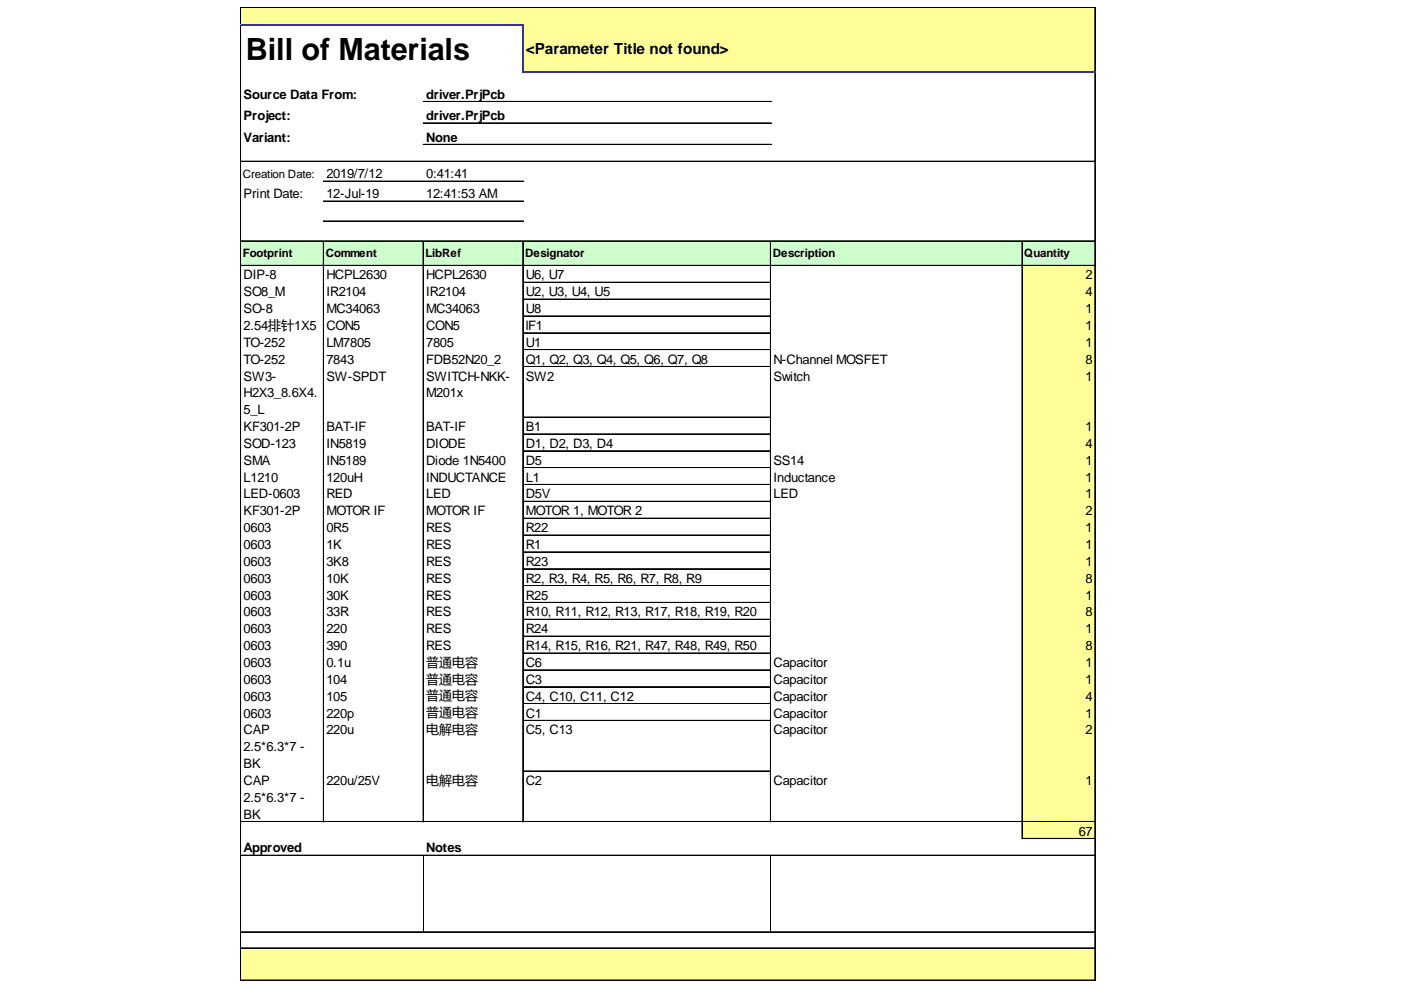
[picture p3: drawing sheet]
<svg xmlns="http://www.w3.org/2000/svg" width="297mm" height="210mm" viewBox="0 0 297 210" stroke-linecap="round" stroke-linejoin="round" font-family="sans-serif">
<defs><g id="words">
<text font-size="6.5" x="52.1" y="12.8">Bill of Materials</text>
<text font-size="3.2" x="111.5" y="11.4">&lt;Parameter Title not found&gt;</text>
<g font-size="2.8">
<text x="51.7" y="20.9">Source Data From:</text>
<text x="90.3" y="20.9">driver.PrjPcb</text>
<text x="51.7" y="25.5">Project:</text>
<text x="90.3" y="25.5">driver.PrjPcb</text>
<text x="51.7" y="30">Variant:</text>
<text x="90.3" y="30">None</text>
<text x="69.2" y="37.8">2019/7/12</text>
<text x="90.3" y="37.8">0:41:41</text>
<text x="51.7" y="42">Print Date:</text>
<text x="69.2" y="42">12-Jul-19</text>
<text x="90.3" y="42">12:41:53 AM</text>
<text x="51.7" y="59.2">DIP-8</text>
<text x="69.2" y="59.2">HCPL2630</text>
<text x="90.3" y="59.2">HCPL2630</text>
<text x="111.5" y="59.2">U6, U7</text>
<text x="230.2" y="59.2">2</text>
<text x="51.7" y="62.8">SO8_M</text>
<text x="69.2" y="62.8">IR2104</text>
<text x="90.3" y="62.8">IR2104</text>
<text x="111.5" y="62.8">U2, U3, U4, U5</text>
<text x="230.2" y="62.8">4</text>
<text x="51.7" y="66.4">SO-8</text>
<text x="51.7" y="70">2.54排针1X5</text>
<text x="69.2" y="66.4">MC34063</text>
<text x="69.2" y="70">CON5</text>
<text x="90.3" y="66.4">MC34063</text>
<text x="90.3" y="70">CON5</text>
<text x="111.5" y="66.4">U8</text>
<text x="111.5" y="70">lF1</text>
<text x="230.2" y="66.4">1</text>
<text x="230.2" y="70">1</text>
<text x="51.7" y="73.5">TO-252</text>
<text x="51.7" y="77.1">TO-252</text>
<text x="69.2" y="73.5">LM7805</text>
<text x="69.2" y="77.1">7843</text>
<text x="90.3" y="73.5">7805</text>
<text x="90.3" y="77.1">FDB52N20_2</text>
<text x="111.5" y="73.5">U1</text>
<text x="111.5" y="77.1">Q1, Q2, Q3, Q4, Q5, Q6, Q7, Q8</text>
<text x="164" y="77.1">N-Channel MOSFET</text>
<text x="230.2" y="73.5">1</text>
<text x="230.2" y="77.1">8</text>
<text x="51.7" y="80.7">SW3-</text>
<text x="69.2" y="80.7">SW-SPDT</text>
<text x="90.3" y="80.7">SWITCH-NKK-</text>
<text x="111.5" y="80.7">SW2</text>
<text x="164" y="80.7">Switch</text>
<text x="230.2" y="80.7">1</text>
<text x="51.7" y="84.3">H2X3_8.6X4.</text>
<text x="51.7" y="87.8">5_L</text>
<text x="90.3" y="84.3">M201x</text>
<text x="51.7" y="91.4">KF301-2P</text>
<text x="51.7" y="95">SOD-123</text>
<text x="69.2" y="91.4">BAT-IF</text>
<text x="69.2" y="95">IN5819</text>
<text x="90.3" y="91.4">BAT-IF</text>
<text x="90.3" y="95">DIODE</text>
<text x="111.5" y="91.4">B1</text>
<text x="111.5" y="95">D1, D2, D3, D4</text>
<text x="230.2" y="91.4">1</text>
<text x="230.2" y="95">4</text>
<text x="51.7" y="98.5">SMA</text>
<text x="69.2" y="98.5">IN5189</text>
<text x="90.3" y="98.5">Diode 1N5400</text>
<text x="111.5" y="98.5">D5</text>
<text x="164" y="98.5">SS14</text>
<text x="230.2" y="98.5">1</text>
<text x="51.7" y="102.1">L1210</text>
<text x="51.7" y="105.7">LED-0603</text>
<text x="69.2" y="102.1">120uH</text>
<text x="69.2" y="105.7">RED</text>
<text x="90.3" y="102.1">INDUCTANCE</text>
<text x="90.3" y="105.7">LED</text>
<text x="111.5" y="102.1">L1</text>
<text x="111.5" y="105.7">D5V</text>
<text x="164" y="102.1">Inductance</text>
<text x="164" y="105.7">LED</text>
<text x="230.2" y="102.1">1</text>
<text x="230.2" y="105.7">1</text>
<text x="51.7" y="109.3">KF301-2P</text>
<text x="51.7" y="112.8">0603</text>
<text x="69.2" y="109.3">MOTOR IF</text>
<text x="69.2" y="112.8">0R5</text>
<text x="90.3" y="109.3">MOTOR IF</text>
<text x="90.3" y="112.8">RES</text>
<text x="111.5" y="109.3">MOTOR 1, MOTOR 2</text>
<text x="111.5" y="112.8">R22</text>
<text x="230.2" y="109.3">2</text>
<text x="230.2" y="112.8">1</text>
<text x="51.7" y="116.4">0603</text>
<text x="51.7" y="120">0603</text>
<text x="69.2" y="116.4">1K</text>
<text x="69.2" y="120">3K8</text>
<text x="90.3" y="116.4">RES</text>
<text x="90.3" y="120">RES</text>
<text x="111.5" y="116.4">R1</text>
<text x="111.5" y="120">R23</text>
<text x="230.2" y="116.4">1</text>
<text x="230.2" y="120">1</text>
<text x="51.7" y="123.6">0603</text>
<text x="69.2" y="123.6">10K</text>
<text x="90.3" y="123.6">RES</text>
<text x="111.5" y="123.6">R2, R3, R4, R5, R6, R7, R8, R9</text>
<text x="230.2" y="123.6">8</text>
<text x="51.7" y="127.1">0603</text>
<text x="51.7" y="130.7">0603</text>
<text x="69.2" y="127.1">30K</text>
<text x="69.2" y="130.7">33R</text>
<text x="90.3" y="127.1">RES</text>
<text x="90.3" y="130.7">RES</text>
<text x="111.5" y="127.1">R25</text>
<text x="111.5" y="130.7">R10, R11, R12, R13, R17, R18, R19, R20</text>
<text x="230.2" y="127.1">1</text>
<text x="230.2" y="130.7">8</text>
<text x="51.7" y="134.3">0603</text>
<text x="51.7" y="137.8">0603</text>
<text x="69.2" y="134.3">220</text>
<text x="69.2" y="137.8">390</text>
<text x="90.3" y="134.3">RES</text>
<text x="90.3" y="137.8">RES</text>
<text x="111.5" y="134.3">R24</text>
<text x="111.5" y="137.8">R14, R15, R16, R21, R47, R48, R49, R50</text>
<text x="230.2" y="134.3">1</text>
<text x="230.2" y="137.8">8</text>
<text x="51.7" y="141.4">0603</text>
<text x="69.2" y="141.4">0.1u</text>
<text x="90.3" y="141.4">普通电容</text>
<text x="111.5" y="141.4">C6</text>
<text x="164" y="141.4">Capacitor</text>
<text x="230.2" y="141.4">1</text>
<text x="51.7" y="145">0603</text>
<text x="51.7" y="148.6">0603</text>
<text x="69.2" y="145">104</text>
<text x="69.2" y="148.6">105</text>
<text x="90.3" y="144.9">普通电容</text>
<text x="90.3" y="148.5">普通电容</text>
<text x="111.5" y="145">C3</text>
<text x="111.5" y="148.6">C4, C10, C11, C12</text>
<text x="164" y="145">Capacitor</text>
<text x="164" y="148.6">Capacitor</text>
<text x="230.2" y="145">1</text>
<text x="230.2" y="148.6">4</text>
<text x="51.7" y="152.1">0603</text>
<text x="51.7" y="155.7">CAP</text>
<text x="69.2" y="152.1">220p</text>
<text x="69.2" y="155.7">220u</text>
<text x="90.3" y="152.1">普通电容</text>
<text x="90.3" y="155.6">电解电容</text>
<text x="111.5" y="152.1">C1</text>
<text x="111.5" y="155.7">C5, C13</text>
<text x="164" y="152.1">Capacitor</text>
<text x="164" y="155.7">Capacitor</text>
<text x="230.2" y="152.1">1</text>
<text x="230.2" y="155.7">2</text>
<text x="51.7" y="159.3">2.5*6.3*7 -</text>
<text x="51.7" y="162.9">BK</text>
<text x="51.7" y="166.4">CAP</text>
<text x="69.2" y="166.4">220u/25V</text>
<text x="90.3" y="166.4">电解电容</text>
<text x="111.5" y="166.4">C2</text>
<text x="164" y="166.4">Capacitor</text>
<text x="230.2" y="166.4">1</text>
<text x="51.7" y="170">2.5*6.3*7 -</text>
<text x="51.7" y="173.6">BK</text>
<text x="228.7" y="177.2">67</text>
<text x="51.7" y="180.7">Approved</text>
<text x="90.3" y="180.7">Notes</text>
</g>
<g font-size="2.4">
<text x="51.5" y="37.7">Creation Date:</text>
<text x="51.5" y="54.6">Footprint</text>
<text x="69" y="54.6">Comment</text>
<text x="90.2" y="54.6">LibRef</text>
<text x="111.3" y="54.6">Designator</text>
<text x="163.8" y="54.6">Description</text>
<text x="217.2" y="54.6">Quantity</text>
</g>
</g></defs>
<g fill="#ff9">
<path d="M51.1 1.6h181.2v3.8h-181.2z"/>
<path d="M110.8 5.3h121.5v10.2h-121.5z"/>
</g>
<path d="M51.1 51.1h181.2v5.3h-181.2z" fill="#cfc"/>
<g fill="#ff9">
<path d="M216.7 56.3h15.6v3.7h-15.6z"/>
<path d="M216.7 59.8h15.6v3.8h-15.6z"/>
<path d="M216.7 63.4h15.6v3.7h-15.6z"/>
<path d="M216.7 67h15.6v3.7h-15.6z"/>
<path d="M216.7 70.5h15.6v3.8h-15.6z"/>
<path d="M216.7 74.1h15.6v3.8h-15.6z"/>
<path d="M216.7 77.7h15.6v10.9h-15.6z"/>
<path d="M216.7 88.4h15.6v3.7h-15.6z"/>
<path d="M216.7 92h15.6v3.7h-15.6z"/>
<path d="M216.7 95.6h15.6v3.7h-15.6z"/>
<path d="M216.7 99.1h15.6v3.8h-15.6z"/>
<path d="M216.7 102.7h15.6v3.7h-15.6z"/>
<path d="M216.7 106.3h15.6v3.7h-15.6z"/>
<path d="M216.7 109.9h15.6v3.7h-15.6z"/>
<path d="M216.7 113.4h15.6v3.8h-15.6z"/>
<path d="M216.7 117h15.6v3.7h-15.6z"/>
<path d="M216.7 120.6h15.6v3.7h-15.6z"/>
<path d="M216.7 124.1h15.6v3.8h-15.6z"/>
<path d="M216.7 127.7h15.6v3.8h-15.6z"/>
<path d="M216.7 131.3h15.6v3.7h-15.6z"/>
<path d="M216.7 134.9h15.6v3.7h-15.6z"/>
<path d="M216.7 138.4h15.6v39.5h-15.6z"/>
<path d="M51.1 201h181.2v6.9h-181.2z"/>
</g>
<g fill="none" stroke="#000" stroke-width=".21">
<path d="M51 1.5v3.6M51 5.4v202.5M51.1 1.5v3.6M51.1 5.4v202.5M51.2 1.5h181.1M51.2 1.6h181.1M232.1 1.7v13.5M232.1 15.5v192.4M232.2 1.7v13.5M232.2 15.5v192.4M51.2 34.2h181.1M68.6 38.4h42.4"/>
<path d="M68.6 38.5h42.4M89.7 21.5h73.8M89.7 21.6h73.8M89.7 26h73.8M89.7 26.1h73.8M89.7 30.6h73.8M89.7 30.7h73.8M51.2 51.1h181.1M51.2 56.3h181.1M68.6 51.2v123.1M68.6 42.6h42.4M68.6 42.7h42.4"/>
<path d="M68.6 46.8h42.4M68.6 46.9h42.4M89.7 51.2v123.1M89.8 51.2v123.1M110.8 51.2v123.1M110.9 51.2v123.1M111 59.8h52.3M111 59.9h52.3M163.3 51.2v123.1M163.4 51.2v123.1M216.7 51.2v126.7M216.8 51.2v126.7"/>
<path d="M111 63.4h52.3M111 63.5h52.3M111 67h52.3M111 67.1h52.3M111 70.5h52.3M111 70.6h52.3M111 74.1h52.3M111 74.2h52.3M111 77.7h52.3M111 77.8h52.3M111 88.4h52.3M111 88.5h52.3"/>
<path d="M111 92h52.3M111 92.1h52.3M111 95.6h52.3M111 99.1h52.3M111 99.2h52.3M111 102.7h52.3M111 102.8h52.3M111 106.3h52.3M111 106.4h52.3M111 109.9h52.3M111 113.4h52.3M111 113.5h52.3"/>
<path d="M111 117h52.3M111 117.1h52.3M111 120.6h52.3M111 120.7h52.3M111 124.1h52.3M111 124.2h52.3M111 127.7h52.3M111 127.8h52.3M111 131.3h52.3M111 131.4h52.3M111 134.9h52.3M111 138.4h52.3"/>
<path d="M111 138.5h52.3M111 142h52.3M111 142.1h52.3M111 145.6h52.3M111 145.7h52.3M111 149.2h52.3M111 152.7h52.3M111 152.8h52.3M51.2 174.2h181.1M111 163.4h52.3M111 163.5h52.3M216.8 177.7h15.5"/>
<path d="M216.8 177.8h15.5M51.2 181.3h181.1M51.2 181.4h181.1M51.2 197.6h181.1M89.8 181.5v16.1M163.4 181.5v16.1M51.2 201h181.1M51.2 207.8h181.1M51.2 207.9h181.1"/>
</g>
<path d="M110.8 5.4v10.1" fill="none" stroke="#339" stroke-width=".33"/>
<path d="M51 5.3h60M111 15.3h121.3" fill="none" stroke="#339" stroke-width=".32"/>
<use href="#words"/>
</svg>
